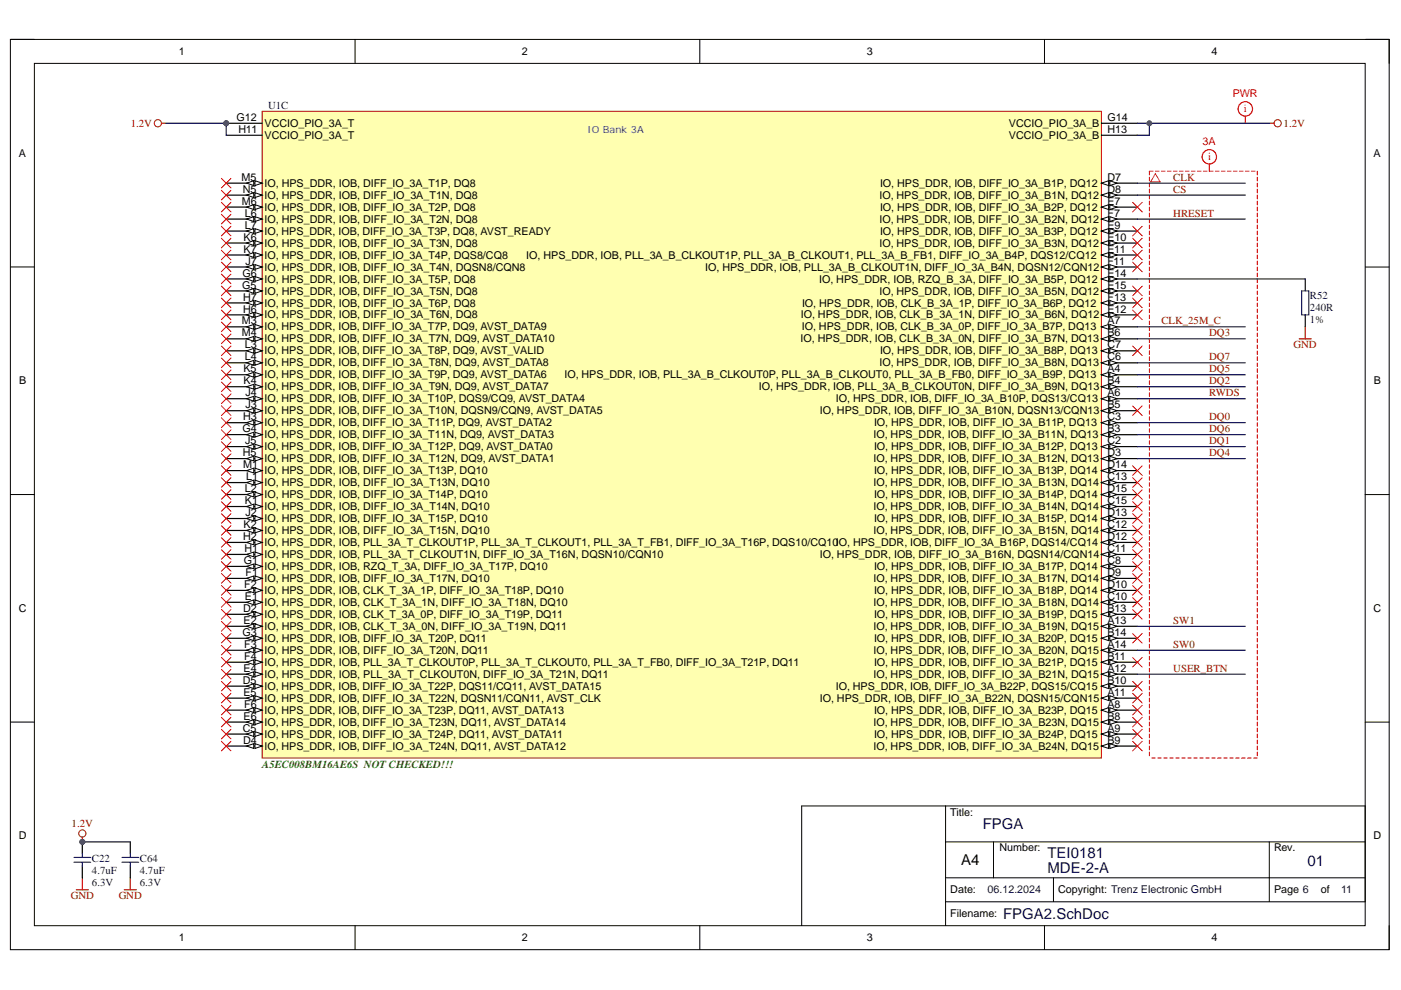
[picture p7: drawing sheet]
<svg xmlns="http://www.w3.org/2000/svg" width="297mm" height="210mm" viewBox="0 0 297 210" stroke-linecap="round" stroke-linejoin="round" font-family="sans-serif">
<defs><g id="words">
<g font-size="3.2" fill="#000080">
<text x="208.4" y="175.8">FPGA</text>
<text x="222.1" y="185.2">MDE-2-A</text>
<text x="222.1" y="181.9">TEI0181</text>
<text x="277.2" y="183.6">01</text>
<text x="212.7" y="194.8">FPGA2.SchDoc</text>
</g>
<text font-size="3.2" x="203.8" y="183.4">A4</text>
<g font-size="2.3">
<text x="37.9" y="11.7">1</text>
<text x="110.7" y="11.7">2</text>
<text x="183.8" y="11.7">3</text>
<text x="256.8" y="11.7">4</text>
<text x="50.1" y="25.7">G12</text>
<text x="50.5" y="28.2">H11</text>
<text x="56.1" y="29.5">VCCIO_PIO_3A_T</text>
<text x="56.1" y="26.9">VCCIO_PIO_3A_T</text>
<text x="213.9" y="29.5">VCCIO_PIO_3A_B</text>
<text x="213.9" y="26.9">VCCIO_PIO_3A_B</text>
<text x="234.8" y="28.2">H13</text>
<text x="234.8" y="25.7">G14</text>
<text x="4" y="33.3">A</text>
<text x="291.2" y="33.3">A</text>
<text x="51.2" y="38.3">M5</text>
<text x="51.5" y="40.9">N5</text>
<text x="56.1" y="39.6">IO, HPS_DDR, IOB, DIFF_IO_3A_T1P, DQ8</text>
<text x="186.6" y="39.6">IO, HPS_DDR, IOB, DIFF_IO_3A_B1P, DQ12</text>
<text x="234.8" y="40.9">D8</text>
<text x="234.8" y="38.3">D7</text>
<text x="51.3" y="43.4">M6</text>
<text x="51.9" y="45.9">L6</text>
<text x="56.1" y="42.1">IO, HPS_DDR, IOB, DIFF_IO_3A_T1N, DQ8</text>
<text x="56.1" y="47.2">IO, HPS_DDR, IOB, DIFF_IO_3A_T2N, DQ8</text>
<text x="56.1" y="44.7">IO, HPS_DDR, IOB, DIFF_IO_3A_T2P, DQ8</text>
<text x="186.5" y="42.1">IO, HPS_DDR, IOB, DIFF_IO_3A_B1N, DQ12</text>
<text x="186.5" y="47.2">IO, HPS_DDR, IOB, DIFF_IO_3A_B2N, DQ12</text>
<text x="186.6" y="44.7">IO, HPS_DDR, IOB, DIFF_IO_3A_B2P, DQ12</text>
<text x="234.8" y="45.9">F7</text>
<text x="234.8" y="43.4">E7</text>
<text x="51.6" y="51">K6</text>
<text x="51.6" y="53.6">K7</text>
<text x="51.9" y="48.5">L7</text>
<text x="56.1" y="52.3">IO, HPS_DDR, IOB, DIFF_IO_3A_T3N, DQ8</text>
<text x="56.1" y="49.7">IO, HPS_DDR, IOB, DIFF_IO_3A_T3P, DQ8, AVST_READY</text>
<text x="186.5" y="52.3">IO, HPS_DDR, IOB, DIFF_IO_3A_B3N, DQ12</text>
<text x="186.6" y="49.7">IO, HPS_DDR, IOB, DIFF_IO_3A_B3P, DQ12</text>
<text x="234.8" y="51">E10</text>
<text x="234.8" y="48.5">E9</text>
<text x="234.8" y="53.6">E11</text>
<text x="51.4" y="58.7">G6</text>
<text x="52" y="56.1">J7</text>
<text x="56.1" y="57.4">IO, HPS_DDR, IOB, DIFF_IO_3A_T4N, DQSN8/CQN8</text>
<text x="56.1" y="54.8">IO, HPS_DDR, IOB, DIFF_IO_3A_T4P, DQS8/CQ8</text>
<text x="56.1" y="59.9">IO, HPS_DDR, IOB, DIFF_IO_3A_T5P, DQ8</text>
<text x="111.6" y="54.8">IO, HPS_DDR, IOB, PLL_3A_B_CLKOUT1P, PLL_3A_B_CLKOUT1, PLL_3A_B_FB1, DIFF_IO_3A_B4P, DQS12/CQ12</text>
<text x="149.5" y="57.4">IO, HPS_DDR, IOB, PLL_3A_B_CLKOUT1N, DIFF_IO_3A_B4N, DQSN12/CQN12</text>
<text x="173.7" y="59.9">IO, HPS_DDR, IOB, RZQ_B_3A, DIFF_IO_3A_B5P, DQ12</text>
<text x="234.8" y="56.1">F11</text>
<text x="234.8" y="58.7">E14</text>
<text x="51.4" y="61.2">G5</text>
<text x="51.5" y="63.7">H7</text>
<text x="56.1" y="62.5">IO, HPS_DDR, IOB, DIFF_IO_3A_T5N, DQ8</text>
<text x="56.1" y="65">IO, HPS_DDR, IOB, DIFF_IO_3A_T6P, DQ8</text>
<text x="170" y="65">IO, HPS_DDR, IOB, CLK_B_3A_1P, DIFF_IO_3A_B6P, DQ12</text>
<text x="186.5" y="62.5">IO, HPS_DDR, IOB, DIFF_IO_3A_B5N, DQ12</text>
<text x="234.8" y="61.2">E15</text>
<text x="234.8" y="63.7">F13</text>
<text x="51.3" y="71.3">M4</text>
<text x="51.3" y="68.8">M3</text>
<text x="51.5" y="66.3">H6</text>
<text x="56.1" y="67.5">IO, HPS_DDR, IOB, DIFF_IO_3A_T6N, DQ8</text>
<text x="56.1" y="70.1">IO, HPS_DDR, IOB, DIFF_IO_3A_T7P, DQ9, AVST_DATA9</text>
<text x="169.8" y="67.5">IO, HPS_DDR, IOB, CLK_B_3A_1N, DIFF_IO_3A_B6N, DQ12</text>
<text x="170" y="70.1">IO, HPS_DDR, IOB, CLK_B_3A_0P, DIFF_IO_3A_B7P, DQ13</text>
<text x="234.8" y="66.3">E12</text>
<text x="234.8" y="71.3">B6</text>
<text x="234.8" y="68.8">A7</text>
<text x="51.9" y="76.4">L4</text>
<text x="51.9" y="73.9">L3</text>
<text x="56.1" y="72.6">IO, HPS_DDR, IOB, DIFF_IO_3A_T7N, DQ9, AVST_DATA10</text>
<text x="56.1" y="77.7">IO, HPS_DDR, IOB, DIFF_IO_3A_T8N, DQ9, AVST_DATA8</text>
<text x="56.1" y="75.1">IO, HPS_DDR, IOB, DIFF_IO_3A_T8P, DQ9, AVST_VALID</text>
<text x="169.7" y="72.6">IO, HPS_DDR, IOB, CLK_B_3A_0N, DIFF_IO_3A_B7N, DQ13</text>
<text x="186.5" y="77.7">IO, HPS_DDR, IOB, DIFF_IO_3A_B8N, DQ13</text>
<text x="186.6" y="75.1">IO, HPS_DDR, IOB, DIFF_IO_3A_B8P, DQ13</text>
<text x="234.8" y="76.4">C6</text>
<text x="234.8" y="73.9">C7</text>
<text x="4.1" y="81.5">B</text>
<text x="51.6" y="79">K5</text>
<text x="51.6" y="81.5">K4</text>
<text x="56.1" y="82.8">IO, HPS_DDR, IOB, DIFF_IO_3A_T9N, DQ9, AVST_DATA7</text>
<text x="56.1" y="80.2">IO, HPS_DDR, IOB, DIFF_IO_3A_T9P, DQ9, AVST_DATA6</text>
<text x="119.7" y="80.2">IO, HPS_DDR, IOB, PLL_3A_B_CLKOUT0P, PLL_3A_B_CLKOUT0, PLL_3A_B_FB0, DIFF_IO_3A_B9P, DQ13</text>
<text x="160.9" y="82.8">IO, HPS_DDR, IOB, PLL_3A_B_CLKOUT0N, DIFF_IO_3A_B9N, DQ13</text>
<text x="234.8" y="81.5">B4</text>
<text x="234.8" y="79">A4</text>
<text x="291.3" y="81.5">B</text>
<text x="51.5" y="89.1">H3</text>
<text x="52" y="86.6">J3</text>
<text x="52" y="84">J4</text>
<text x="56.1" y="87.9">IO, HPS_DDR, IOB, DIFF_IO_3A_T10N, DQSN9/CQN9, AVST_DATA5</text>
<text x="56.1" y="85.3">IO, HPS_DDR, IOB, DIFF_IO_3A_T10P, DQS9/CQ9, AVST_DATA4</text>
<text x="173.8" y="87.9">IO, HPS_DDR, IOB, DIFF_IO_3A_B10N, DQSN13/CQN13</text>
<text x="177.2" y="85.3">IO, HPS_DDR, IOB, DIFF_IO_3A_B10P, DQS13/CQ13</text>
<text x="234.8" y="86.6">B5</text>
<text x="234.8" y="84">A6</text>
<text x="234.8" y="89.1">C3</text>
<text x="51.4" y="91.7">G4</text>
<text x="52" y="94.2">J5</text>
<text x="56.1" y="92.9">IO, HPS_DDR, IOB, DIFF_IO_3A_T11N, DQ9, AVST_DATA3</text>
<text x="56.1" y="90.4">IO, HPS_DDR, IOB, DIFF_IO_3A_T11P, DQ9, AVST_DATA2</text>
<text x="56.1" y="95.5">IO, HPS_DDR, IOB, DIFF_IO_3A_T12P, DQ9, AVST_DATA0</text>
<text x="185.2" y="92.9">IO, HPS_DDR, IOB, DIFF_IO_3A_B11N, DQ13</text>
<text x="185.3" y="90.4">IO, HPS_DDR, IOB, DIFF_IO_3A_B11P, DQ13</text>
<text x="185.3" y="95.5">IO, HPS_DDR, IOB, DIFF_IO_3A_B12P, DQ13</text>
<text x="234.8" y="91.7">B3</text>
<text x="234.8" y="94.2">C2</text>
<text x="51.5" y="96.7">H5</text>
<text x="51.6" y="99.3">M1</text>
<text x="52.2" y="101.8">L1</text>
<text x="56.1" y="98">IO, HPS_DDR, IOB, DIFF_IO_3A_T12N, DQ9, AVST_DATA1</text>
<text x="56.1" y="100.5">IO, HPS_DDR, IOB, DIFF_IO_3A_T13P, DQ10</text>
<text x="185.2" y="98">IO, HPS_DDR, IOB, DIFF_IO_3A_B12N, DQ13</text>
<text x="185.3" y="100.5">IO, HPS_DDR, IOB, DIFF_IO_3A_B13P, DQ14</text>
<text x="234.8" y="96.7">D3</text>
<text x="234.8" y="101.8">C13</text>
<text x="234.8" y="99.3">D14</text>
<text x="51.9" y="104.3">L2</text>
<text x="51.9" y="106.9">K1</text>
<text x="56.1" y="103.1">IO, HPS_DDR, IOB, DIFF_IO_3A_T13N, DQ10</text>
<text x="56.1" y="105.6">IO, HPS_DDR, IOB, DIFF_IO_3A_T14P, DQ10</text>
<text x="185.2" y="103.1">IO, HPS_DDR, IOB, DIFF_IO_3A_B13N, DQ14</text>
<text x="185.3" y="105.6">IO, HPS_DDR, IOB, DIFF_IO_3A_B14P, DQ14</text>
<text x="234.8" y="106.9">C15</text>
<text x="234.8" y="104.3">D15</text>
<text x="51.6" y="112">K2</text>
<text x="52" y="109.4">J2</text>
<text x="56.1" y="108.2">IO, HPS_DDR, IOB, DIFF_IO_3A_T14N, DQ10</text>
<text x="56.1" y="113.2">IO, HPS_DDR, IOB, DIFF_IO_3A_T15N, DQ10</text>
<text x="56.1" y="110.7">IO, HPS_DDR, IOB, DIFF_IO_3A_T15P, DQ10</text>
<text x="185.2" y="108.2">IO, HPS_DDR, IOB, DIFF_IO_3A_B14N, DQ14</text>
<text x="185.2" y="113.2">IO, HPS_DDR, IOB, DIFF_IO_3A_B15N, DQ14</text>
<text x="185.3" y="110.7">IO, HPS_DDR, IOB, DIFF_IO_3A_B15P, DQ14</text>
<text x="234.8" y="112">C12</text>
<text x="234.8" y="109.4">D13</text>
<text x="51.5" y="114.5">H2</text>
<text x="51.7" y="119.6">G1</text>
<text x="51.8" y="117.1">H1</text>
<text x="56.1" y="118.3">IO, HPS_DDR, IOB, PLL_3A_T_CLKOUT1N, DIFF_IO_3A_T16N, DQSN10/CQN10</text>
<text x="56.1" y="115.8">IO, HPS_DDR, IOB, PLL_3A_T_CLKOUT1P, PLL_3A_T_CLKOUT1, PLL_3A_T_FB1, DIFF_IO_3A_T16P, DQS10/CQ10IO, HPS_DDR, IOB, DIFF_IO_3A_B16P, DQS14/CQ14</text>
<text x="173.8" y="118.3">IO, HPS_DDR, IOB, DIFF_IO_3A_B16N, DQSN14/CQN14</text>
<text x="234.8" y="117.1">C11</text>
<text x="234.8" y="114.5">D12</text>
<text x="234.8" y="119.6">C8</text>
<text x="51.8" y="124.7">F2</text>
<text x="52.1" y="122.1">F1</text>
<text x="56.1" y="123.4">IO, HPS_DDR, IOB, DIFF_IO_3A_T17N, DQ10</text>
<text x="56.1" y="120.9">IO, HPS_DDR, IOB, RZQ_T_3A, DIFF_IO_3A_T17P, DQ10</text>
<text x="56.1" y="125.9">IO, HPS_DDR, IOB, CLK_T_3A_1P, DIFF_IO_3A_T18P, DQ10</text>
<text x="185.2" y="123.4">IO, HPS_DDR, IOB, DIFF_IO_3A_B17N, DQ14</text>
<text x="185.3" y="120.9">IO, HPS_DDR, IOB, DIFF_IO_3A_B17P, DQ14</text>
<text x="185.3" y="125.9">IO, HPS_DDR, IOB, DIFF_IO_3A_B18P, DQ14</text>
<text x="234.8" y="122.1">D9</text>
<text x="234.8" y="124.7">D10</text>
<text x="4" y="129.7">C</text>
<text x="51.5" y="129.7">D2</text>
<text x="51.9" y="127.2">E1</text>
<text x="56.1" y="128.5">IO, HPS_DDR, IOB, CLK_T_3A_1N, DIFF_IO_3A_T18N, DQ10</text>
<text x="56.1" y="131">IO, HPS_DDR, IOB, CLK_T_3A_0P, DIFF_IO_3A_T19P, DQ11</text>
<text x="185.2" y="128.5">IO, HPS_DDR, IOB, DIFF_IO_3A_B18N, DQ14</text>
<text x="185.3" y="131">IO, HPS_DDR, IOB, DIFF_IO_3A_B19P, DQ15</text>
<text x="234.8" y="127.2">C10</text>
<text x="234.8" y="129.7">B13</text>
<text x="291.2" y="129.7">C</text>
<text x="51.4" y="134.8">G3</text>
<text x="51.6" y="132.3">E2</text>
<text x="51.8" y="137.4">F3</text>
<text x="56.1" y="133.6">IO, HPS_DDR, IOB, CLK_T_3A_0N, DIFF_IO_3A_T19N, DQ11</text>
<text x="56.1" y="136.1">IO, HPS_DDR, IOB, DIFF_IO_3A_T20P, DQ11</text>
<text x="185.2" y="133.6">IO, HPS_DDR, IOB, DIFF_IO_3A_B19N, DQ15</text>
<text x="185.3" y="136.1">IO, HPS_DDR, IOB, DIFF_IO_3A_B20P, DQ15</text>
<text x="234.8" y="132.3">A13</text>
<text x="234.8" y="137.4">A14</text>
<text x="234.8" y="134.8">B14</text>
<text x="51.6" y="142.4">E4</text>
<text x="51.8" y="139.9">F4</text>
<text x="56.1" y="138.6">IO, HPS_DDR, IOB, DIFF_IO_3A_T20N, DQ11</text>
<text x="56.1" y="143.7">IO, HPS_DDR, IOB, PLL_3A_T_CLKOUT0N, DIFF_IO_3A_T21N, DQ11</text>
<text x="56.1" y="141.2">IO, HPS_DDR, IOB, PLL_3A_T_CLKOUT0P, PLL_3A_T_CLKOUT0, PLL_3A_T_FB0, DIFF_IO_3A_T21P, DQ11</text>
<text x="185.2" y="138.6">IO, HPS_DDR, IOB, DIFF_IO_3A_B20N, DQ15</text>
<text x="185.2" y="143.7">IO, HPS_DDR, IOB, DIFF_IO_3A_B21N, DQ15</text>
<text x="185.3" y="141.2">IO, HPS_DDR, IOB, DIFF_IO_3A_B21P, DQ15</text>
<text x="234.8" y="142.4">A12</text>
<text x="234.8" y="139.9">B11</text>
<text x="51.5" y="145">D5</text>
<text x="51.6" y="147.5">E5</text>
<text x="56.1" y="148.8">IO, HPS_DDR, IOB, DIFF_IO_3A_T22N, DQSN11/CQN11, AVST_CLK</text>
<text x="56.1" y="146.2">IO, HPS_DDR, IOB, DIFF_IO_3A_T22P, DQS11/CQ11, AVST_DATA15</text>
<text x="173.8" y="148.8">IO, HPS_DDR, IOB, DIFF_IO_3A_B22N, DQSN15/CQN15</text>
<text x="177.2" y="146.2">IO, HPS_DDR, IOB, DIFF_IO_3A_B22P, DQS15/CQ15</text>
<text x="234.8" y="147.5">A11</text>
<text x="234.8" y="145">B10</text>
<text x="51.5" y="155.1">C5</text>
<text x="51.6" y="152.6">E6</text>
<text x="51.8" y="150.1">F6</text>
<text x="56.1" y="153.9">IO, HPS_DDR, IOB, DIFF_IO_3A_T23N, DQ11, AVST_DATA14</text>
<text x="56.1" y="151.3">IO, HPS_DDR, IOB, DIFF_IO_3A_T23P, DQ11, AVST_DATA13</text>
<text x="185.2" y="153.9">IO, HPS_DDR, IOB, DIFF_IO_3A_B23N, DQ15</text>
<text x="185.3" y="151.3">IO, HPS_DDR, IOB, DIFF_IO_3A_B23P, DQ15</text>
<text x="234.8" y="152.6">B8</text>
<text x="234.8" y="150.1">A8</text>
<text x="234.8" y="155.1">A9</text>
<text x="51.5" y="157.7">D4</text>
<text x="56.1" y="158.9">IO, HPS_DDR, IOB, DIFF_IO_3A_T24N, DQ11, AVST_DATA12</text>
<text x="56.1" y="156.4">IO, HPS_DDR, IOB, DIFF_IO_3A_T24P, DQ11, AVST_DATA11</text>
<text x="185.2" y="158.9">IO, HPS_DDR, IOB, DIFF_IO_3A_B24N, DQ15</text>
<text x="185.3" y="156.4">IO, HPS_DDR, IOB, DIFF_IO_3A_B24P, DQ15</text>
<text x="234.8" y="157.7">B9</text>
<text x="201.5" y="172.9">Title:</text>
<text x="4" y="178">D</text>
<text x="291.2" y="178">D</text>
<text x="211.9" y="180.5">Number:</text>
<text x="270.1" y="180.5">Rev.</text>
<text x="201.5" y="189.4">Date:</text>
<text x="224.4" y="189.4">Copyright: Trenz Electronic GmbH</text>
<text x="270.1" y="189.4">Page 6</text>
<text x="280" y="189.4">of</text>
<text x="201.5" y="194.5">Filename:</text>
<text x="37.9" y="199.6">1</text>
<text x="110.7" y="199.6">2</text>
<text x="183.8" y="199.6">3</text>
<text x="256.8" y="199.6">4</text>
</g>
<g font-size="2.3" fill="#000080">
<text x="56.9" y="23.1">U1C</text>
<text x="277.7" y="63.5">R52</text>
<text x="277.7" y="68.5">1%</text>
<text x="277.7" y="66">240R</text>
<text x="19.5" y="182.8">C22</text>
<text x="19.5" y="185.3">4.7uF</text>
<text x="29.7" y="182.8">C64</text>
<text x="29.7" y="185.3">4.7uF</text>
<text x="19.5" y="187.9">6.3V</text>
<text x="29.7" y="187.9">6.3V</text>
<text x="209.4" y="189.4">06.12.2024</text>
<text x="284.3" y="189.4">11</text>
</g>
<g font-size="2.3" fill="#f00">
<text x="261.4" y="20.5">PWR</text>
<text x="263.7" y="23.8">i</text>
<text x="255" y="30.7">3A</text>
<text x="256.1" y="34">i</text>
</g>
<g font-size="2.3" fill="#800000">
<text x="27.7" y="26.9">1.2V</text>
<text x="272.2" y="26.9">1.2V</text>
<text x="248.8" y="40.9">CS</text>
<text x="248.8" y="38.3">CLK</text>
<text x="248.8" y="45.9">HRESET</text>
<text x="246.2" y="68.8">CLK_25M_C</text>
<text x="256.4" y="71.3">DQ3</text>
<text x="256.4" y="76.4">DQ7</text>
<text x="274.3" y="73.9">GND</text>
<text x="256.4" y="81.5">DQ2</text>
<text x="256.4" y="78.9">DQ5</text>
<text x="256.4" y="84">RWDS</text>
<text x="256.4" y="89.1">DQ0</text>
<text x="256.4" y="94.2">DQ1</text>
<text x="256.4" y="91.7">DQ6</text>
<text x="256.4" y="96.7">DQ4</text>
<text x="248.8" y="137.3">SW0</text>
<text x="248.8" y="132.3">SW1</text>
<text x="248.8" y="142.4">USER_BTN</text>
<text x="15.2" y="175.4">1.2V</text>
<text x="15" y="190.7">GND</text>
<text x="25.2" y="190.7">GND</text>
</g>
<text font-size="2.3" fill="#008000" x="55.6" y="162.7">A5EC008BM16AE6S NOT CHECKED!!!</text>
<text font-size="2.1" fill="#00f" x="124.6" y="28.2">IO Bank 3A</text>
</g></defs>
<path d="M2.2 8.4h292.3v193h-292.3z" fill="none" stroke="#000" stroke-width=".21"/>
<path d="M7.3 13.4h282.1v182.9h-282.1z" fill-rule="evenodd" fill="#fff"/>
<g fill="none" stroke="#000" stroke-width=".21">
<path d="M2.2 8.4h5.1M7.3 13.4h282.1v182.9h-282.1zM75.3 8.4v5M148.4 8.4v5M221.4 8.4v5M289.4 8.4h5.1v5M2.2 56.6h5.1M289.4 56.6h5.1M2.2 104.9h5.1M289.4 104.9h5.1M2.2 153.1h5.1M289.4 153.1h5.1"/>
<path d="M200.5 170.9v25.4M200.5 178.5h88.9M210.6 178.5v7.6M269.1 178.5v12.7M75.3 196.3v5.1M148.4 196.3v5.1M200.5 191.2h88.9v-20.3h-119.4v25.4M200.5 186.1h88.9M221.4 196.3v5.1M223.4 186.1v5.1M294.5 196.3v5.1"/>
</g>
<path d="M16.2 188.7h2.5M17.5 186.1v2.6" fill="none" stroke="#800000" stroke-width=".25"/>
<circle cx="17.5" cy="178.5" r=".51" fill="#4c4c94"/>
<circle cx="17.5" cy="178.5" r=".51" fill="none" stroke="#4c4c94" stroke-width=".21"/>
<path d="M17.5 178.5v2.5M17.5 183.6v2.5" fill="none" stroke="#000" stroke-width=".25"/>
<circle cx="17.5" cy="178.5" r=".51" fill="#4c4c94"/>
<circle cx="17.5" cy="178.5" r=".51" fill="none" stroke="#4c4c94" stroke-width=".21"/>
<path d="M15.7 181.8h3.5M15.7 182.8h3.5M17.5 181v.8M17.5 182.8v.8M25.8 181.8h3.6M25.8 182.8h3.6M27.6 181v.8M27.6 182.8v.8" fill="none" stroke="#00f" stroke-width=".25"/>
<path d="M26.4 188.7h2.5M27.6 186.1v2.6" fill="none" stroke="#800000" stroke-width=".25"/>
<path d="M27.6 178.5v2.5M27.6 183.6v2.5" fill="none" stroke="#000" stroke-width=".25"/>
<circle cx="48" cy="26.1" r=".51" fill="#4c4c94"/>
<circle cx="48" cy="26.1" r=".51" fill="none" stroke="#4c4c94" stroke-width=".21"/>
<path d="M55.6 23.6h177.9v137.1h-177.9z" fill-rule="evenodd" fill="#ffffb0"/>
<path d="M55.6 23.6h177.9v137.1h-177.9z" fill="none" stroke="#800000" stroke-width=".21"/>
<path d="M48 41.4h7.6" fill="none" stroke="#000" stroke-width=".25"/>
<path d="M54.1 40.9l1.5 .5-1.5 .5z" fill="#f8fcff"/>
<path d="M54.1 40.9l1.5 .5-1.5 .5z" fill="none" stroke="#000" stroke-width=".21"/>
<path d="M52.3 41.4l1.5-.5v1z" fill="#f8fcff"/>
<path d="M52.3 41.4l1.5-.5v1z" fill="none" stroke="#000" stroke-width=".21"/>
<path d="M48 38.8h7.6" fill="none" stroke="#000" stroke-width=".25"/>
<path d="M54.1 38.3l1.5 .5-1.5 .5z" fill="#f8fcff"/>
<path d="M54.1 38.3l1.5 .5-1.5 .5z" fill="none" stroke="#000" stroke-width=".21"/>
<path d="M52.3 38.8l1.5-.5v1z" fill="#f8fcff"/>
<path d="M52.3 38.8l1.5-.5v1z" fill="none" stroke="#000" stroke-width=".21"/>
<path d="M48 46.4h7.6" fill="none" stroke="#000" stroke-width=".25"/>
<path d="M54.1 45.9l1.5 .5-1.5 .6z" fill="#f8fcff"/>
<path d="M54.1 45.9l1.5 .5-1.5 .6z" fill="none" stroke="#000" stroke-width=".21"/>
<path d="M52.3 46.4l1.5-.5v1.1z" fill="#f8fcff"/>
<path d="M52.3 46.4l1.5-.5v1.1z" fill="none" stroke="#000" stroke-width=".21"/>
<path d="M48 43.9h7.6" fill="none" stroke="#000" stroke-width=".25"/>
<path d="M54.1 43.4l1.5 .5-1.5 .5z" fill="#f8fcff"/>
<path d="M54.1 43.4l1.5 .5-1.5 .5z" fill="none" stroke="#000" stroke-width=".21"/>
<path d="M52.3 43.9l1.5-.5v1z" fill="#f8fcff"/>
<path d="M52.3 43.9l1.5-.5v1z" fill="none" stroke="#000" stroke-width=".21"/>
<path d="M48 51.5h7.6" fill="none" stroke="#000" stroke-width=".25"/>
<path d="M54.1 51l1.5 .5-1.5 .5z" fill="#f8fcff"/>
<path d="M54.1 51l1.5 .5-1.5 .5z" fill="none" stroke="#000" stroke-width=".21"/>
<path d="M52.3 51.5l1.5-.5v1z" fill="#f8fcff"/>
<path d="M52.3 51.5l1.5-.5v1z" fill="none" stroke="#000" stroke-width=".21"/>
<path d="M48 49h7.6" fill="none" stroke="#000" stroke-width=".25"/>
<path d="M54.1 48.5l1.5 .5-1.5 .5z" fill="#f8fcff"/>
<path d="M54.1 48.5l1.5 .5-1.5 .5z" fill="none" stroke="#000" stroke-width=".21"/>
<path d="M52.3 49l1.5-.5v1z" fill="#f8fcff"/>
<path d="M52.3 49l1.5-.5v1z" fill="none" stroke="#000" stroke-width=".21"/>
<path d="M48 56.6h7.6" fill="none" stroke="#000" stroke-width=".25"/>
<path d="M54.1 56.1l1.5 .5-1.5 .5z" fill="#f8fcff"/>
<path d="M54.1 56.1l1.5 .5-1.5 .5z" fill="none" stroke="#000" stroke-width=".21"/>
<path d="M52.3 56.6l1.5-.5v1z" fill="#f8fcff"/>
<path d="M52.3 56.6l1.5-.5v1z" fill="none" stroke="#000" stroke-width=".21"/>
<path d="M48 54.1h7.6" fill="none" stroke="#000" stroke-width=".25"/>
<path d="M54.1 53.6l1.5 .5-1.5 .5z" fill="#f8fcff"/>
<path d="M54.1 53.6l1.5 .5-1.5 .5z" fill="none" stroke="#000" stroke-width=".21"/>
<path d="M52.3 54.1l1.5-.5v1z" fill="#f8fcff"/>
<path d="M52.3 54.1l1.5-.5v1z" fill="none" stroke="#000" stroke-width=".21"/>
<path d="M48 61.7h7.6" fill="none" stroke="#000" stroke-width=".25"/>
<path d="M54.1 61.2l1.5 .5-1.5 .5z" fill="#f8fcff"/>
<path d="M54.1 61.2l1.5 .5-1.5 .5z" fill="none" stroke="#000" stroke-width=".21"/>
<path d="M52.3 61.7l1.5-.5v1z" fill="#f8fcff"/>
<path d="M52.3 61.7l1.5-.5v1z" fill="none" stroke="#000" stroke-width=".21"/>
<path d="M48 59.1h7.6" fill="none" stroke="#000" stroke-width=".25"/>
<path d="M54.1 58.6l1.5 .5-1.5 .6z" fill="#f8fcff"/>
<path d="M54.1 58.6l1.5 .5-1.5 .6z" fill="none" stroke="#000" stroke-width=".21"/>
<path d="M52.3 59.1l1.5-.5v1.1z" fill="#f8fcff"/>
<path d="M52.3 59.1l1.5-.5v1.1z" fill="none" stroke="#000" stroke-width=".21"/>
<path d="M48 66.8h7.6" fill="none" stroke="#000" stroke-width=".25"/>
<path d="M54.1 66.3l1.5 .5-1.5 .5z" fill="#f8fcff"/>
<path d="M54.1 66.3l1.5 .5-1.5 .5z" fill="none" stroke="#000" stroke-width=".21"/>
<path d="M52.3 66.8l1.5-.5v1z" fill="#f8fcff"/>
<path d="M52.3 66.8l1.5-.5v1z" fill="none" stroke="#000" stroke-width=".21"/>
<path d="M48 64.2h7.6" fill="none" stroke="#000" stroke-width=".25"/>
<path d="M54.1 63.7l1.5 .5-1.5 .5z" fill="#f8fcff"/>
<path d="M54.1 63.7l1.5 .5-1.5 .5z" fill="none" stroke="#000" stroke-width=".21"/>
<path d="M52.3 64.2l1.5-.5v1z" fill="#f8fcff"/>
<path d="M52.3 64.2l1.5-.5v1z" fill="none" stroke="#000" stroke-width=".21"/>
<path d="M48 71.8h7.6" fill="none" stroke="#000" stroke-width=".25"/>
<path d="M54.1 71.3l1.5 .5-1.5 .5z" fill="#f8fcff"/>
<path d="M54.1 71.3l1.5 .5-1.5 .5z" fill="none" stroke="#000" stroke-width=".21"/>
<path d="M52.3 71.8l1.5-.5v1z" fill="#f8fcff"/>
<path d="M52.3 71.8l1.5-.5v1z" fill="none" stroke="#000" stroke-width=".21"/>
<path d="M48 69.3h7.6" fill="none" stroke="#000" stroke-width=".25"/>
<path d="M54.1 68.8l1.5 .5-1.5 .5z" fill="#f8fcff"/>
<path d="M54.1 68.8l1.5 .5-1.5 .5z" fill="none" stroke="#000" stroke-width=".21"/>
<path d="M52.3 69.3l1.5-.5v1z" fill="#f8fcff"/>
<path d="M52.3 69.3l1.5-.5v1z" fill="none" stroke="#000" stroke-width=".21"/>
<path d="M48 76.9h7.6" fill="none" stroke="#000" stroke-width=".25"/>
<path d="M54.1 76.4l1.5 .5-1.5 .5z" fill="#f8fcff"/>
<path d="M54.1 76.4l1.5 .5-1.5 .5z" fill="none" stroke="#000" stroke-width=".21"/>
<path d="M52.3 76.9l1.5-.5v1z" fill="#f8fcff"/>
<path d="M52.3 76.9l1.5-.5v1z" fill="none" stroke="#000" stroke-width=".21"/>
<path d="M48 74.4h7.6" fill="none" stroke="#000" stroke-width=".25"/>
<path d="M54.1 73.9l1.5 .5-1.5 .5z" fill="#f8fcff"/>
<path d="M54.1 73.9l1.5 .5-1.5 .5z" fill="none" stroke="#000" stroke-width=".21"/>
<path d="M52.3 74.4l1.5-.5v1z" fill="#f8fcff"/>
<path d="M52.3 74.4l1.5-.5v1z" fill="none" stroke="#000" stroke-width=".21"/>
<path d="M48 82h7.6" fill="none" stroke="#000" stroke-width=".25"/>
<path d="M54.1 81.5l1.5 .5-1.5 .5z" fill="#f8fcff"/>
<path d="M54.1 81.5l1.5 .5-1.5 .5z" fill="none" stroke="#000" stroke-width=".21"/>
<path d="M52.3 82l1.5-.5v1z" fill="#f8fcff"/>
<path d="M52.3 82l1.5-.5v1z" fill="none" stroke="#000" stroke-width=".21"/>
<path d="M48 79.5h7.6" fill="none" stroke="#000" stroke-width=".25"/>
<path d="M54.1 79l1.5 .5-1.5 .5z" fill="#f8fcff"/>
<path d="M54.1 79l1.5 .5-1.5 .5z" fill="none" stroke="#000" stroke-width=".21"/>
<path d="M52.3 79.5l1.5-.5v1z" fill="#f8fcff"/>
<path d="M52.3 79.5l1.5-.5v1z" fill="none" stroke="#000" stroke-width=".21"/>
<path d="M48 87.1h7.6" fill="none" stroke="#000" stroke-width=".25"/>
<path d="M54.1 86.6l1.5 .5-1.5 .5z" fill="#f8fcff"/>
<path d="M54.1 86.6l1.5 .5-1.5 .5z" fill="none" stroke="#000" stroke-width=".21"/>
<path d="M52.3 87.1l1.5-.5v1z" fill="#f8fcff"/>
<path d="M52.3 87.1l1.5-.5v1z" fill="none" stroke="#000" stroke-width=".21"/>
<path d="M48 84.5h7.6" fill="none" stroke="#000" stroke-width=".25"/>
<path d="M54.1 84l1.5 .5-1.5 .5z" fill="#f8fcff"/>
<path d="M54.1 84l1.5 .5-1.5 .5z" fill="none" stroke="#000" stroke-width=".21"/>
<path d="M52.3 84.5l1.5-.5v1z" fill="#f8fcff"/>
<path d="M52.3 84.5l1.5-.5v1z" fill="none" stroke="#000" stroke-width=".21"/>
<path d="M48 92.2h7.6" fill="none" stroke="#000" stroke-width=".25"/>
<path d="M54.1 91.6l1.5 .6-1.5 .5z" fill="#f8fcff"/>
<path d="M54.1 91.6l1.5 .6-1.5 .5z" fill="none" stroke="#000" stroke-width=".21"/>
<path d="M52.3 92.2l1.5-.6v1.1z" fill="#f8fcff"/>
<path d="M52.3 92.2l1.5-.6v1.1z" fill="none" stroke="#000" stroke-width=".21"/>
<path d="M48 89.6h7.6" fill="none" stroke="#000" stroke-width=".25"/>
<path d="M54.1 89.1l1.5 .5-1.5 .5z" fill="#f8fcff"/>
<path d="M54.1 89.1l1.5 .5-1.5 .5z" fill="none" stroke="#000" stroke-width=".21"/>
<path d="M52.3 89.6l1.5-.5v1z" fill="#f8fcff"/>
<path d="M52.3 89.6l1.5-.5v1z" fill="none" stroke="#000" stroke-width=".21"/>
<path d="M48 97.2h7.6" fill="none" stroke="#000" stroke-width=".25"/>
<path d="M54.1 96.7l1.5 .5-1.5 .5z" fill="#f8fcff"/>
<path d="M54.1 96.7l1.5 .5-1.5 .5z" fill="none" stroke="#000" stroke-width=".21"/>
<path d="M52.3 97.2l1.5-.5v1z" fill="#f8fcff"/>
<path d="M52.3 97.2l1.5-.5v1z" fill="none" stroke="#000" stroke-width=".21"/>
<path d="M48 94.7h7.6" fill="none" stroke="#000" stroke-width=".25"/>
<path d="M54.1 94.2l1.5 .5-1.5 .5z" fill="#f8fcff"/>
<path d="M54.1 94.2l1.5 .5-1.5 .5z" fill="none" stroke="#000" stroke-width=".21"/>
<path d="M52.3 94.7l1.5-.5v1z" fill="#f8fcff"/>
<path d="M52.3 94.7l1.5-.5v1z" fill="none" stroke="#000" stroke-width=".21"/>
<path d="M48 102.3h7.6" fill="none" stroke="#000" stroke-width=".25"/>
<path d="M54.1 101.8l1.5 .5-1.5 .5z" fill="#f8fcff"/>
<path d="M54.1 101.8l1.5 .5-1.5 .5z" fill="none" stroke="#000" stroke-width=".21"/>
<path d="M52.3 102.3l1.5-.5v1z" fill="#f8fcff"/>
<path d="M52.3 102.3l1.5-.5v1z" fill="none" stroke="#000" stroke-width=".21"/>
<path d="M48 99.8h7.6" fill="none" stroke="#000" stroke-width=".25"/>
<path d="M54.1 99.3l1.5 .5-1.5 .5z" fill="#f8fcff"/>
<path d="M54.1 99.3l1.5 .5-1.5 .5z" fill="none" stroke="#000" stroke-width=".21"/>
<path d="M52.3 99.8l1.5-.5v1z" fill="#f8fcff"/>
<path d="M52.3 99.8l1.5-.5v1z" fill="none" stroke="#000" stroke-width=".21"/>
<path d="M48 107.4h7.6" fill="none" stroke="#000" stroke-width=".25"/>
<path d="M54.1 106.9l1.5 .5-1.5 .5z" fill="#f8fcff"/>
<path d="M54.1 106.9l1.5 .5-1.5 .5z" fill="none" stroke="#000" stroke-width=".21"/>
<path d="M52.3 107.4l1.5-.5v1z" fill="#f8fcff"/>
<path d="M52.3 107.4l1.5-.5v1z" fill="none" stroke="#000" stroke-width=".21"/>
<path d="M48 104.9h7.6" fill="none" stroke="#000" stroke-width=".25"/>
<path d="M54.1 104.3l1.5 .6-1.5 .5z" fill="#f8fcff"/>
<path d="M54.1 104.3l1.5 .6-1.5 .5z" fill="none" stroke="#000" stroke-width=".21"/>
<path d="M52.3 104.9l1.5-.6v1.1z" fill="#f8fcff"/>
<path d="M52.3 104.9l1.5-.6v1.1z" fill="none" stroke="#000" stroke-width=".21"/>
<path d="M48 112.5h7.6" fill="none" stroke="#000" stroke-width=".25"/>
<path d="M54.1 112l1.5 .5-1.5 .5z" fill="#f8fcff"/>
<path d="M54.1 112l1.5 .5-1.5 .5z" fill="none" stroke="#000" stroke-width=".21"/>
<path d="M52.3 112.5l1.5-.5v1z" fill="#f8fcff"/>
<path d="M52.3 112.5l1.5-.5v1z" fill="none" stroke="#000" stroke-width=".21"/>
<path d="M48 109.9h7.6" fill="none" stroke="#000" stroke-width=".25"/>
<path d="M54.1 109.4l1.5 .5-1.5 .5z" fill="#f8fcff"/>
<path d="M54.1 109.4l1.5 .5-1.5 .5z" fill="none" stroke="#000" stroke-width=".21"/>
<path d="M52.3 109.9l1.5-.5v1z" fill="#f8fcff"/>
<path d="M52.3 109.9l1.5-.5v1z" fill="none" stroke="#000" stroke-width=".21"/>
<path d="M48 117.6h7.6" fill="none" stroke="#000" stroke-width=".25"/>
<path d="M54.1 117l1.5 .6-1.5 .5z" fill="#f8fcff"/>
<path d="M54.1 117l1.5 .6-1.5 .5z" fill="none" stroke="#000" stroke-width=".21"/>
<path d="M52.3 117.6l1.5-.6v1.1z" fill="#f8fcff"/>
<path d="M52.3 117.6l1.5-.6v1.1z" fill="none" stroke="#000" stroke-width=".21"/>
<path d="M48 115h7.6" fill="none" stroke="#000" stroke-width=".25"/>
<path d="M54.1 114.5l1.5 .5-1.5 .5z" fill="#f8fcff"/>
<path d="M54.1 114.5l1.5 .5-1.5 .5z" fill="none" stroke="#000" stroke-width=".21"/>
<path d="M52.3 115l1.5-.5v1z" fill="#f8fcff"/>
<path d="M52.3 115l1.5-.5v1z" fill="none" stroke="#000" stroke-width=".21"/>
<path d="M48 122.6h7.6" fill="none" stroke="#000" stroke-width=".25"/>
<path d="M54.1 122.1l1.5 .5-1.5 .5z" fill="#f8fcff"/>
<path d="M54.1 122.1l1.5 .5-1.5 .5z" fill="none" stroke="#000" stroke-width=".21"/>
<path d="M52.3 122.6l1.5-.5v1z" fill="#f8fcff"/>
<path d="M52.3 122.6l1.5-.5v1z" fill="none" stroke="#000" stroke-width=".21"/>
<path d="M48 120.1h7.6" fill="none" stroke="#000" stroke-width=".25"/>
<path d="M54.1 119.6l1.5 .5-1.5 .5z" fill="#f8fcff"/>
<path d="M54.1 119.6l1.5 .5-1.5 .5z" fill="none" stroke="#000" stroke-width=".21"/>
<path d="M52.3 120.1l1.5-.5v1z" fill="#f8fcff"/>
<path d="M52.3 120.1l1.5-.5v1z" fill="none" stroke="#000" stroke-width=".21"/>
<path d="M48 127.7h7.6" fill="none" stroke="#000" stroke-width=".25"/>
<path d="M54.1 127.2l1.5 .5-1.5 .5z" fill="#f8fcff"/>
<path d="M54.1 127.2l1.5 .5-1.5 .5z" fill="none" stroke="#000" stroke-width=".21"/>
<path d="M52.3 127.7l1.5-.5v1z" fill="#f8fcff"/>
<path d="M52.3 127.7l1.5-.5v1z" fill="none" stroke="#000" stroke-width=".21"/>
<path d="M48 125.2h7.6" fill="none" stroke="#000" stroke-width=".25"/>
<path d="M54.1 124.7l1.5 .5-1.5 .5z" fill="#f8fcff"/>
<path d="M54.1 124.7l1.5 .5-1.5 .5z" fill="none" stroke="#000" stroke-width=".21"/>
<path d="M52.3 125.2l1.5-.5v1z" fill="#f8fcff"/>
<path d="M52.3 125.2l1.5-.5v1z" fill="none" stroke="#000" stroke-width=".21"/>
<path d="M48 132.8h7.6" fill="none" stroke="#000" stroke-width=".25"/>
<path d="M54.1 132.3l1.5 .5-1.5 .5z" fill="#f8fcff"/>
<path d="M54.1 132.3l1.5 .5-1.5 .5z" fill="none" stroke="#000" stroke-width=".21"/>
<path d="M52.3 132.8l1.5-.5v1z" fill="#f8fcff"/>
<path d="M52.3 132.8l1.5-.5v1z" fill="none" stroke="#000" stroke-width=".21"/>
<path d="M48 130.3h7.6" fill="none" stroke="#000" stroke-width=".25"/>
<path d="M54.1 129.7l1.5 .6-1.5 .5z" fill="#f8fcff"/>
<path d="M54.1 129.7l1.5 .6-1.5 .5z" fill="none" stroke="#000" stroke-width=".21"/>
<path d="M52.3 130.3l1.5-.6v1.1z" fill="#f8fcff"/>
<path d="M52.3 130.3l1.5-.6v1.1z" fill="none" stroke="#000" stroke-width=".21"/>
<path d="M48 137.9h7.6" fill="none" stroke="#000" stroke-width=".25"/>
<path d="M54.1 137.4l1.5 .5-1.5 .5z" fill="#f8fcff"/>
<path d="M54.1 137.4l1.5 .5-1.5 .5z" fill="none" stroke="#000" stroke-width=".21"/>
<path d="M52.3 137.9l1.5-.5v1z" fill="#f8fcff"/>
<path d="M52.3 137.9l1.5-.5v1z" fill="none" stroke="#000" stroke-width=".21"/>
<path d="M48 135.3h7.6" fill="none" stroke="#000" stroke-width=".25"/>
<path d="M54.1 134.8l1.5 .5-1.5 .5z" fill="#f8fcff"/>
<path d="M54.1 134.8l1.5 .5-1.5 .5z" fill="none" stroke="#000" stroke-width=".21"/>
<path d="M52.3 135.3l1.5-.5v1z" fill="#f8fcff"/>
<path d="M52.3 135.3l1.5-.5v1z" fill="none" stroke="#000" stroke-width=".21"/>
<path d="M48 142.9h7.6" fill="none" stroke="#000" stroke-width=".25"/>
<path d="M54.1 142.4l1.5 .5-1.5 .5z" fill="#f8fcff"/>
<path d="M54.1 142.4l1.5 .5-1.5 .5z" fill="none" stroke="#000" stroke-width=".21"/>
<path d="M52.3 142.9l1.5-.5v1z" fill="#f8fcff"/>
<path d="M52.3 142.9l1.5-.5v1z" fill="none" stroke="#000" stroke-width=".21"/>
<path d="M48 140.4h7.6" fill="none" stroke="#000" stroke-width=".25"/>
<path d="M54.1 139.9l1.5 .5-1.5 .5z" fill="#f8fcff"/>
<path d="M54.1 139.9l1.5 .5-1.5 .5z" fill="none" stroke="#000" stroke-width=".21"/>
<path d="M52.3 140.4l1.5-.5v1z" fill="#f8fcff"/>
<path d="M52.3 140.4l1.5-.5v1z" fill="none" stroke="#000" stroke-width=".21"/>
<path d="M48 148h7.6" fill="none" stroke="#000" stroke-width=".25"/>
<path d="M54.1 147.5l1.5 .5-1.5 .5z" fill="#f8fcff"/>
<path d="M54.1 147.5l1.5 .5-1.5 .5z" fill="none" stroke="#000" stroke-width=".21"/>
<path d="M52.3 148l1.5-.5v1z" fill="#f8fcff"/>
<path d="M52.3 148l1.5-.5v1z" fill="none" stroke="#000" stroke-width=".21"/>
<path d="M48 145.5h7.6" fill="none" stroke="#000" stroke-width=".25"/>
<path d="M54.1 145l1.5 .5-1.5 .5z" fill="#f8fcff"/>
<path d="M54.1 145l1.5 .5-1.5 .5z" fill="none" stroke="#000" stroke-width=".21"/>
<path d="M52.3 145.5l1.5-.5v1z" fill="#f8fcff"/>
<path d="M52.3 145.5l1.5-.5v1z" fill="none" stroke="#000" stroke-width=".21"/>
<path d="M48 153.1h7.6" fill="none" stroke="#000" stroke-width=".25"/>
<path d="M54.1 152.6l1.5 .5-1.5 .5z" fill="#f8fcff"/>
<path d="M54.1 152.6l1.5 .5-1.5 .5z" fill="none" stroke="#000" stroke-width=".21"/>
<path d="M52.3 153.1l1.5-.5v1z" fill="#f8fcff"/>
<path d="M52.3 153.1l1.5-.5v1z" fill="none" stroke="#000" stroke-width=".21"/>
<path d="M48 150.6h7.6" fill="none" stroke="#000" stroke-width=".25"/>
<path d="M54.1 150.1l1.5 .5-1.5 .5z" fill="#f8fcff"/>
<path d="M54.1 150.1l1.5 .5-1.5 .5z" fill="none" stroke="#000" stroke-width=".21"/>
<path d="M52.3 150.6l1.5-.5v1z" fill="#f8fcff"/>
<path d="M52.3 150.6l1.5-.5v1z" fill="none" stroke="#000" stroke-width=".21"/>
<path d="M48 158.2h7.6" fill="none" stroke="#000" stroke-width=".25"/>
<path d="M54.1 157.7l1.5 .5-1.5 .5z" fill="#f8fcff"/>
<path d="M54.1 157.7l1.5 .5-1.5 .5z" fill="none" stroke="#000" stroke-width=".21"/>
<path d="M52.3 158.2l1.5-.5v1z" fill="#f8fcff"/>
<path d="M52.3 158.2l1.5-.5v1z" fill="none" stroke="#000" stroke-width=".21"/>
<path d="M48 155.6h7.6" fill="none" stroke="#000" stroke-width=".25"/>
<path d="M54.1 155.1l1.5 .5-1.5 .5z" fill="#f8fcff"/>
<path d="M54.1 155.1l1.5 .5-1.5 .5z" fill="none" stroke="#000" stroke-width=".21"/>
<path d="M52.3 155.6l1.5-.5v1z" fill="#f8fcff"/>
<path d="M52.3 155.6l1.5-.5v1z" fill="none" stroke="#000" stroke-width=".21"/>
<path d="M233.5 41.4h7.7" fill="none" stroke="#000" stroke-width=".25"/>
<path d="M233.5 41.4l1.5-.5v1z" fill="#f8fcff"/>
<path d="M233.5 41.4l1.5-.5v1z" fill="none" stroke="#000" stroke-width=".21"/>
<path d="M235.3 40.9l1.5 .5-1.5 .5z" fill="#f8fcff"/>
<path d="M235.3 40.9l1.5 .5-1.5 .5z" fill="none" stroke="#000" stroke-width=".21"/>
<path d="M233.5 38.8h7.7" fill="none" stroke="#000" stroke-width=".25"/>
<path d="M233.5 38.8l1.5-.5v1z" fill="#f8fcff"/>
<path d="M233.5 38.8l1.5-.5v1z" fill="none" stroke="#000" stroke-width=".21"/>
<path d="M235.3 38.3l1.5 .5-1.5 .5z" fill="#f8fcff"/>
<path d="M235.3 38.3l1.5 .5-1.5 .5z" fill="none" stroke="#000" stroke-width=".21"/>
<path d="M233.5 46.5h7.7" fill="none" stroke="#000" stroke-width=".25"/>
<path d="M233.5 46.5l1.5-.6v1.1z" fill="#f8fcff"/>
<path d="M233.5 46.5l1.5-.6v1.1z" fill="none" stroke="#000" stroke-width=".21"/>
<path d="M235.3 45.9l1.5 .6-1.5 .5z" fill="#f8fcff"/>
<path d="M235.3 45.9l1.5 .6-1.5 .5z" fill="none" stroke="#000" stroke-width=".21"/>
<path d="M233.5 43.9h7.7" fill="none" stroke="#000" stroke-width=".25"/>
<path d="M233.5 43.9l1.5-.5v1z" fill="#f8fcff"/>
<path d="M233.5 43.9l1.5-.5v1z" fill="none" stroke="#000" stroke-width=".21"/>
<path d="M235.3 43.4l1.5 .5-1.5 .5z" fill="#f8fcff"/>
<path d="M235.3 43.4l1.5 .5-1.5 .5z" fill="none" stroke="#000" stroke-width=".21"/>
<path d="M233.5 51.5h7.7" fill="none" stroke="#000" stroke-width=".25"/>
<path d="M233.5 51.5l1.5-.5v1z" fill="#f8fcff"/>
<path d="M233.5 51.5l1.5-.5v1z" fill="none" stroke="#000" stroke-width=".21"/>
<path d="M235.3 51l1.5 .5-1.5 .5z" fill="#f8fcff"/>
<path d="M235.3 51l1.5 .5-1.5 .5z" fill="none" stroke="#000" stroke-width=".21"/>
<path d="M233.5 49h7.7" fill="none" stroke="#000" stroke-width=".25"/>
<path d="M233.5 49l1.5-.5v1z" fill="#f8fcff"/>
<path d="M233.5 49l1.5-.5v1z" fill="none" stroke="#000" stroke-width=".21"/>
<path d="M235.3 48.5l1.5 .5-1.5 .5z" fill="#f8fcff"/>
<path d="M235.3 48.5l1.5 .5-1.5 .5z" fill="none" stroke="#000" stroke-width=".21"/>
<path d="M233.5 56.6h7.7" fill="none" stroke="#000" stroke-width=".25"/>
<path d="M233.5 56.6l1.5-.5v1z" fill="#f8fcff"/>
<path d="M233.5 56.6l1.5-.5v1z" fill="none" stroke="#000" stroke-width=".21"/>
<path d="M235.3 56.1l1.5 .5-1.5 .5z" fill="#f8fcff"/>
<path d="M235.3 56.1l1.5 .5-1.5 .5z" fill="none" stroke="#000" stroke-width=".21"/>
<path d="M233.5 54.1h7.7" fill="none" stroke="#000" stroke-width=".25"/>
<path d="M233.5 54.1l1.5-.5v1z" fill="#f8fcff"/>
<path d="M233.5 54.1l1.5-.5v1z" fill="none" stroke="#000" stroke-width=".21"/>
<path d="M235.3 53.6l1.5 .5-1.5 .5z" fill="#f8fcff"/>
<path d="M235.3 53.6l1.5 .5-1.5 .5z" fill="none" stroke="#000" stroke-width=".21"/>
<path d="M233.5 61.7h7.7" fill="none" stroke="#000" stroke-width=".25"/>
<path d="M233.5 61.7l1.5-.5v1z" fill="#f8fcff"/>
<path d="M233.5 61.7l1.5-.5v1z" fill="none" stroke="#000" stroke-width=".21"/>
<path d="M235.3 61.2l1.5 .5-1.5 .5z" fill="#f8fcff"/>
<path d="M235.3 61.2l1.5 .5-1.5 .5z" fill="none" stroke="#000" stroke-width=".21"/>
<path d="M233.5 59.1h7.7" fill="none" stroke="#000" stroke-width=".25"/>
<path d="M233.5 59.1l1.5-.5v1.1z" fill="#f8fcff"/>
<path d="M233.5 59.1l1.5-.5v1.1z" fill="none" stroke="#000" stroke-width=".21"/>
<path d="M235.3 58.6l1.5 .5-1.5 .6z" fill="#f8fcff"/>
<path d="M235.3 58.6l1.5 .5-1.5 .6z" fill="none" stroke="#000" stroke-width=".21"/>
<path d="M233.5 66.8h7.7" fill="none" stroke="#000" stroke-width=".25"/>
<path d="M233.5 66.8l1.5-.5v1z" fill="#f8fcff"/>
<path d="M233.5 66.8l1.5-.5v1z" fill="none" stroke="#000" stroke-width=".21"/>
<path d="M235.3 66.3l1.5 .5-1.5 .5z" fill="#f8fcff"/>
<path d="M235.3 66.3l1.5 .5-1.5 .5z" fill="none" stroke="#000" stroke-width=".21"/>
<path d="M233.5 64.2h7.7" fill="none" stroke="#000" stroke-width=".25"/>
<path d="M233.5 64.2l1.5-.5v1z" fill="#f8fcff"/>
<path d="M233.5 64.2l1.5-.5v1z" fill="none" stroke="#000" stroke-width=".21"/>
<path d="M235.3 63.7l1.5 .5-1.5 .5z" fill="#f8fcff"/>
<path d="M235.3 63.7l1.5 .5-1.5 .5z" fill="none" stroke="#000" stroke-width=".21"/>
<path d="M233.5 71.8h7.7" fill="none" stroke="#000" stroke-width=".25"/>
<path d="M233.5 71.8l1.5-.5v1.1z" fill="#f8fcff"/>
<path d="M233.5 71.8l1.5-.5v1.1z" fill="none" stroke="#000" stroke-width=".21"/>
<path d="M235.3 71.3l1.5 .5-1.5 .6z" fill="#f8fcff"/>
<path d="M235.3 71.3l1.5 .5-1.5 .6z" fill="none" stroke="#000" stroke-width=".21"/>
<path d="M233.5 69.3h7.7" fill="none" stroke="#000" stroke-width=".25"/>
<path d="M233.5 69.3l1.5-.5v1z" fill="#f8fcff"/>
<path d="M233.5 69.3l1.5-.5v1z" fill="none" stroke="#000" stroke-width=".21"/>
<path d="M235.3 68.8l1.5 .5-1.5 .5z" fill="#f8fcff"/>
<path d="M235.3 68.8l1.5 .5-1.5 .5z" fill="none" stroke="#000" stroke-width=".21"/>
<path d="M233.5 76.9h7.7" fill="none" stroke="#000" stroke-width=".25"/>
<path d="M233.5 76.9l1.5-.5v1z" fill="#f8fcff"/>
<path d="M233.5 76.9l1.5-.5v1z" fill="none" stroke="#000" stroke-width=".21"/>
<path d="M235.3 76.4l1.5 .5-1.5 .5z" fill="#f8fcff"/>
<path d="M235.3 76.4l1.5 .5-1.5 .5z" fill="none" stroke="#000" stroke-width=".21"/>
<path d="M233.5 74.4h7.7" fill="none" stroke="#000" stroke-width=".25"/>
<path d="M233.5 74.4l1.5-.5v1z" fill="#f8fcff"/>
<path d="M233.5 74.4l1.5-.5v1z" fill="none" stroke="#000" stroke-width=".21"/>
<path d="M235.3 73.9l1.5 .5-1.5 .5z" fill="#f8fcff"/>
<path d="M235.3 73.9l1.5 .5-1.5 .5z" fill="none" stroke="#000" stroke-width=".21"/>
<path d="M233.5 82h7.7" fill="none" stroke="#000" stroke-width=".25"/>
<path d="M233.5 82l1.5-.5v1z" fill="#f8fcff"/>
<path d="M233.5 82l1.5-.5v1z" fill="none" stroke="#000" stroke-width=".21"/>
<path d="M235.3 81.5l1.5 .5-1.5 .5z" fill="#f8fcff"/>
<path d="M235.3 81.5l1.5 .5-1.5 .5z" fill="none" stroke="#000" stroke-width=".21"/>
<path d="M233.5 79.5h7.7" fill="none" stroke="#000" stroke-width=".25"/>
<path d="M233.5 79.5l1.5-.5v1z" fill="#f8fcff"/>
<path d="M233.5 79.5l1.5-.5v1z" fill="none" stroke="#000" stroke-width=".21"/>
<path d="M235.3 79l1.5 .5-1.5 .5z" fill="#f8fcff"/>
<path d="M235.3 79l1.5 .5-1.5 .5z" fill="none" stroke="#000" stroke-width=".21"/>
<path d="M233.5 87.1h7.7" fill="none" stroke="#000" stroke-width=".25"/>
<path d="M233.5 87.1l1.5-.5v1z" fill="#f8fcff"/>
<path d="M233.5 87.1l1.5-.5v1z" fill="none" stroke="#000" stroke-width=".21"/>
<path d="M235.3 86.6l1.5 .5-1.5 .5z" fill="#f8fcff"/>
<path d="M235.3 86.6l1.5 .5-1.5 .5z" fill="none" stroke="#000" stroke-width=".21"/>
<path d="M233.5 84.5h7.7" fill="none" stroke="#000" stroke-width=".25"/>
<path d="M233.5 84.5l1.5-.5v1.1z" fill="#f8fcff"/>
<path d="M233.5 84.5l1.5-.5v1.1z" fill="none" stroke="#000" stroke-width=".21"/>
<path d="M235.3 84l1.5 .5-1.5 .6z" fill="#f8fcff"/>
<path d="M235.3 84l1.5 .5-1.5 .6z" fill="none" stroke="#000" stroke-width=".21"/>
<path d="M233.5 92.2h7.7" fill="none" stroke="#000" stroke-width=".25"/>
<path d="M233.5 92.2l1.5-.5v1z" fill="#f8fcff"/>
<path d="M233.5 92.2l1.5-.5v1z" fill="none" stroke="#000" stroke-width=".21"/>
<path d="M235.3 91.7l1.5 .5-1.5 .5z" fill="#f8fcff"/>
<path d="M235.3 91.7l1.5 .5-1.5 .5z" fill="none" stroke="#000" stroke-width=".21"/>
<path d="M233.5 89.6h7.7" fill="none" stroke="#000" stroke-width=".25"/>
<path d="M233.5 89.6l1.5-.5v1z" fill="#f8fcff"/>
<path d="M233.5 89.6l1.5-.5v1z" fill="none" stroke="#000" stroke-width=".21"/>
<path d="M235.3 89.1l1.5 .5-1.5 .5z" fill="#f8fcff"/>
<path d="M235.3 89.1l1.5 .5-1.5 .5z" fill="none" stroke="#000" stroke-width=".21"/>
<path d="M233.5 97.2h7.7" fill="none" stroke="#000" stroke-width=".25"/>
<path d="M233.5 97.2l1.5-.5v1.1z" fill="#f8fcff"/>
<path d="M233.5 97.2l1.5-.5v1.1z" fill="none" stroke="#000" stroke-width=".21"/>
<path d="M235.3 96.7l1.5 .5-1.5 .6z" fill="#f8fcff"/>
<path d="M235.3 96.7l1.5 .5-1.5 .6z" fill="none" stroke="#000" stroke-width=".21"/>
<path d="M233.5 94.7h7.7" fill="none" stroke="#000" stroke-width=".25"/>
<path d="M233.5 94.7l1.5-.5v1z" fill="#f8fcff"/>
<path d="M233.5 94.7l1.5-.5v1z" fill="none" stroke="#000" stroke-width=".21"/>
<path d="M235.3 94.2l1.5 .5-1.5 .5z" fill="#f8fcff"/>
<path d="M235.3 94.2l1.5 .5-1.5 .5z" fill="none" stroke="#000" stroke-width=".21"/>
<path d="M233.5 102.3h7.7" fill="none" stroke="#000" stroke-width=".25"/>
<path d="M233.5 102.3l1.5-.5v1z" fill="#f8fcff"/>
<path d="M233.5 102.3l1.5-.5v1z" fill="none" stroke="#000" stroke-width=".21"/>
<path d="M235.3 101.8l1.5 .5-1.5 .5z" fill="#f8fcff"/>
<path d="M235.3 101.8l1.5 .5-1.5 .5z" fill="none" stroke="#000" stroke-width=".21"/>
<path d="M233.5 99.8h7.7" fill="none" stroke="#000" stroke-width=".25"/>
<path d="M233.5 99.8l1.5-.5v1z" fill="#f8fcff"/>
<path d="M233.5 99.8l1.5-.5v1z" fill="none" stroke="#000" stroke-width=".21"/>
<path d="M235.3 99.3l1.5 .5-1.5 .5z" fill="#f8fcff"/>
<path d="M235.3 99.3l1.5 .5-1.5 .5z" fill="none" stroke="#000" stroke-width=".21"/>
<path d="M233.5 107.4h7.7" fill="none" stroke="#000" stroke-width=".25"/>
<path d="M233.5 107.4l1.5-.5v1z" fill="#f8fcff"/>
<path d="M233.5 107.4l1.5-.5v1z" fill="none" stroke="#000" stroke-width=".21"/>
<path d="M235.3 106.9l1.5 .5-1.5 .5z" fill="#f8fcff"/>
<path d="M235.3 106.9l1.5 .5-1.5 .5z" fill="none" stroke="#000" stroke-width=".21"/>
<path d="M233.5 104.9h7.7" fill="none" stroke="#000" stroke-width=".25"/>
<path d="M233.5 104.9l1.5-.5v1z" fill="#f8fcff"/>
<path d="M233.5 104.9l1.5-.5v1z" fill="none" stroke="#000" stroke-width=".21"/>
<path d="M235.3 104.4l1.5 .5-1.5 .5z" fill="#f8fcff"/>
<path d="M235.3 104.4l1.5 .5-1.5 .5z" fill="none" stroke="#000" stroke-width=".21"/>
<path d="M233.5 112.5h7.7" fill="none" stroke="#000" stroke-width=".25"/>
<path d="M233.5 112.5l1.5-.5v1z" fill="#f8fcff"/>
<path d="M233.5 112.5l1.5-.5v1z" fill="none" stroke="#000" stroke-width=".21"/>
<path d="M235.3 112l1.5 .5-1.5 .5z" fill="#f8fcff"/>
<path d="M235.3 112l1.5 .5-1.5 .5z" fill="none" stroke="#000" stroke-width=".21"/>
<path d="M233.5 109.9h7.7" fill="none" stroke="#000" stroke-width=".25"/>
<path d="M233.5 109.9l1.5-.5v1z" fill="#f8fcff"/>
<path d="M233.5 109.9l1.5-.5v1z" fill="none" stroke="#000" stroke-width=".21"/>
<path d="M235.3 109.4l1.5 .5-1.5 .5z" fill="#f8fcff"/>
<path d="M235.3 109.4l1.5 .5-1.5 .5z" fill="none" stroke="#000" stroke-width=".21"/>
<path d="M233.5 117.6h7.7" fill="none" stroke="#000" stroke-width=".25"/>
<path d="M233.5 117.6l1.5-.5v1z" fill="#f8fcff"/>
<path d="M233.5 117.6l1.5-.5v1z" fill="none" stroke="#000" stroke-width=".21"/>
<path d="M235.3 117.1l1.5 .5-1.5 .5z" fill="#f8fcff"/>
<path d="M235.3 117.1l1.5 .5-1.5 .5z" fill="none" stroke="#000" stroke-width=".21"/>
<path d="M233.5 115h7.7" fill="none" stroke="#000" stroke-width=".25"/>
<path d="M233.5 115l1.5-.5v1z" fill="#f8fcff"/>
<path d="M233.5 115l1.5-.5v1z" fill="none" stroke="#000" stroke-width=".21"/>
<path d="M235.3 114.5l1.5 .5-1.5 .5z" fill="#f8fcff"/>
<path d="M235.3 114.5l1.5 .5-1.5 .5z" fill="none" stroke="#000" stroke-width=".21"/>
<path d="M233.5 122.6h7.7" fill="none" stroke="#000" stroke-width=".25"/>
<path d="M233.5 122.6l1.5-.5v1z" fill="#f8fcff"/>
<path d="M233.5 122.6l1.5-.5v1z" fill="none" stroke="#000" stroke-width=".21"/>
<path d="M235.3 122.1l1.5 .5-1.5 .5z" fill="#f8fcff"/>
<path d="M235.3 122.1l1.5 .5-1.5 .5z" fill="none" stroke="#000" stroke-width=".21"/>
<path d="M233.5 120.1h7.7" fill="none" stroke="#000" stroke-width=".25"/>
<path d="M233.5 120.1l1.5-.5v1z" fill="#f8fcff"/>
<path d="M233.5 120.1l1.5-.5v1z" fill="none" stroke="#000" stroke-width=".21"/>
<path d="M235.3 119.6l1.5 .5-1.5 .5z" fill="#f8fcff"/>
<path d="M235.3 119.6l1.5 .5-1.5 .5z" fill="none" stroke="#000" stroke-width=".21"/>
<path d="M233.5 127.7h7.7" fill="none" stroke="#000" stroke-width=".25"/>
<path d="M233.5 127.7l1.5-.5v1z" fill="#f8fcff"/>
<path d="M233.5 127.7l1.5-.5v1z" fill="none" stroke="#000" stroke-width=".21"/>
<path d="M235.3 127.2l1.5 .5-1.5 .5z" fill="#f8fcff"/>
<path d="M235.3 127.2l1.5 .5-1.5 .5z" fill="none" stroke="#000" stroke-width=".21"/>
<path d="M233.5 125.2h7.7" fill="none" stroke="#000" stroke-width=".25"/>
<path d="M233.5 125.2l1.5-.5v1z" fill="#f8fcff"/>
<path d="M233.5 125.2l1.5-.5v1z" fill="none" stroke="#000" stroke-width=".21"/>
<path d="M235.3 124.7l1.5 .5-1.5 .5z" fill="#f8fcff"/>
<path d="M235.3 124.7l1.5 .5-1.5 .5z" fill="none" stroke="#000" stroke-width=".21"/>
<path d="M233.5 132.8h7.7" fill="none" stroke="#000" stroke-width=".25"/>
<path d="M233.5 132.8l1.5-.5v1z" fill="#f8fcff"/>
<path d="M233.5 132.8l1.5-.5v1z" fill="none" stroke="#000" stroke-width=".21"/>
<path d="M235.3 132.3l1.5 .5-1.5 .5z" fill="#f8fcff"/>
<path d="M235.3 132.3l1.5 .5-1.5 .5z" fill="none" stroke="#000" stroke-width=".21"/>
<path d="M233.5 130.3h7.7" fill="none" stroke="#000" stroke-width=".25"/>
<path d="M233.5 130.3l1.5-.6v1.1z" fill="#f8fcff"/>
<path d="M233.5 130.3l1.5-.6v1.1z" fill="none" stroke="#000" stroke-width=".21"/>
<path d="M235.3 129.7l1.5 .6-1.5 .5z" fill="#f8fcff"/>
<path d="M235.3 129.7l1.5 .6-1.5 .5z" fill="none" stroke="#000" stroke-width=".21"/>
<path d="M233.5 137.9h7.7" fill="none" stroke="#000" stroke-width=".25"/>
<path d="M233.5 137.9l1.5-.5v1z" fill="#f8fcff"/>
<path d="M233.5 137.9l1.5-.5v1z" fill="none" stroke="#000" stroke-width=".21"/>
<path d="M235.3 137.4l1.5 .5-1.5 .5z" fill="#f8fcff"/>
<path d="M235.3 137.4l1.5 .5-1.5 .5z" fill="none" stroke="#000" stroke-width=".21"/>
<path d="M233.5 135.3h7.7" fill="none" stroke="#000" stroke-width=".25"/>
<path d="M233.5 135.3l1.5-.5v1z" fill="#f8fcff"/>
<path d="M233.5 135.3l1.5-.5v1z" fill="none" stroke="#000" stroke-width=".21"/>
<path d="M235.3 134.8l1.5 .5-1.5 .5z" fill="#f8fcff"/>
<path d="M235.3 134.8l1.5 .5-1.5 .5z" fill="none" stroke="#000" stroke-width=".21"/>
<path d="M233.5 142.9h7.7" fill="none" stroke="#000" stroke-width=".25"/>
<path d="M233.5 142.9l1.5-.5v1z" fill="#f8fcff"/>
<path d="M233.5 142.9l1.5-.5v1z" fill="none" stroke="#000" stroke-width=".21"/>
<path d="M235.3 142.4l1.5 .5-1.5 .5z" fill="#f8fcff"/>
<path d="M235.3 142.4l1.5 .5-1.5 .5z" fill="none" stroke="#000" stroke-width=".21"/>
<path d="M233.5 140.4h7.7" fill="none" stroke="#000" stroke-width=".25"/>
<path d="M233.5 140.4l1.5-.5v1z" fill="#f8fcff"/>
<path d="M233.5 140.4l1.5-.5v1z" fill="none" stroke="#000" stroke-width=".21"/>
<path d="M235.3 139.9l1.5 .5-1.5 .5z" fill="#f8fcff"/>
<path d="M235.3 139.9l1.5 .5-1.5 .5z" fill="none" stroke="#000" stroke-width=".21"/>
<path d="M233.5 148h7.7" fill="none" stroke="#000" stroke-width=".25"/>
<path d="M233.5 148l1.5-.5v1z" fill="#f8fcff"/>
<path d="M233.5 148l1.5-.5v1z" fill="none" stroke="#000" stroke-width=".21"/>
<path d="M235.3 147.5l1.5 .5-1.5 .5z" fill="#f8fcff"/>
<path d="M235.3 147.5l1.5 .5-1.5 .5z" fill="none" stroke="#000" stroke-width=".21"/>
<path d="M233.5 145.5h7.7" fill="none" stroke="#000" stroke-width=".25"/>
<path d="M233.5 145.5l1.5-.5v1z" fill="#f8fcff"/>
<path d="M233.5 145.5l1.5-.5v1z" fill="none" stroke="#000" stroke-width=".21"/>
<path d="M235.3 145l1.5 .5-1.5 .5z" fill="#f8fcff"/>
<path d="M235.3 145l1.5 .5-1.5 .5z" fill="none" stroke="#000" stroke-width=".21"/>
<path d="M233.5 153.1h7.7" fill="none" stroke="#000" stroke-width=".25"/>
<path d="M233.5 153.1l1.5-.5v1z" fill="#f8fcff"/>
<path d="M233.5 153.1l1.5-.5v1z" fill="none" stroke="#000" stroke-width=".21"/>
<path d="M235.3 152.6l1.5 .5-1.5 .5z" fill="#f8fcff"/>
<path d="M235.3 152.6l1.5 .5-1.5 .5z" fill="none" stroke="#000" stroke-width=".21"/>
<path d="M233.5 150.6h7.7" fill="none" stroke="#000" stroke-width=".25"/>
<path d="M233.5 150.6l1.5-.5v1z" fill="#f8fcff"/>
<path d="M233.5 150.6l1.5-.5v1z" fill="none" stroke="#000" stroke-width=".21"/>
<path d="M235.3 150.1l1.5 .5-1.5 .5z" fill="#f8fcff"/>
<path d="M235.3 150.1l1.5 .5-1.5 .5z" fill="none" stroke="#000" stroke-width=".21"/>
<path d="M233.5 158.2h7.7" fill="none" stroke="#000" stroke-width=".25"/>
<path d="M233.5 158.2l1.5-.5v1z" fill="#f8fcff"/>
<path d="M233.5 158.2l1.5-.5v1z" fill="none" stroke="#000" stroke-width=".21"/>
<path d="M235.3 157.7l1.5 .5-1.5 .5z" fill="#f8fcff"/>
<path d="M235.3 157.7l1.5 .5-1.5 .5z" fill="none" stroke="#000" stroke-width=".21"/>
<path d="M233.5 155.6h7.7" fill="none" stroke="#000" stroke-width=".25"/>
<path d="M233.5 155.6l1.5-.5v1z" fill="#f8fcff"/>
<path d="M233.5 155.6l1.5-.5v1z" fill="none" stroke="#000" stroke-width=".21"/>
<path d="M235.3 155.1l1.5 .5-1.5 .5z" fill="#f8fcff"/>
<path d="M235.3 155.1l1.5 .5-1.5 .5z" fill="none" stroke="#000" stroke-width=".21"/>
<path d="M48 28.7h7.6M48 26.1h7.6M233.5 28.7h7.7M233.5 26.1h7.7" fill="none" stroke="#000" stroke-width=".25"/>
<circle cx="48" cy="26.1" r=".51" fill="#4c4c94"/>
<circle cx="48" cy="26.1" r=".51" fill="none" stroke="#4c4c94" stroke-width=".21"/>
<g fill="none" stroke="#f00" stroke-width=".25">
<path d="M256.4 34.8v1.5M264 24.6v1.5"/>
<circle cx="256.4" cy="33.2" r="1.52"/>
<circle cx="264" cy="23.1" r="1.53"/>
</g>
<g fill="none" stroke="#f00" stroke-width=".21">
<path d="M243.7 37.6v.8M243.7 38.8v.8M244.5 36.3h-.8v.8M245 36.3h.8M246.2 36.3h.8M247.5 36.3h.8M248.8 36.3h.8M250 36.3h.8M251.3 36.3h.8M252.6 36.3h.8M253.9 36.3h.8M255.1 36.3h.8"/>
<path d="M256.4 36.3h.8M257.7 36.3h.8M258.9 36.3h.8M260.2 36.3h.8M261.5 36.3h.8M262.8 36.3h.7M264 36.3h.8M265.3 36.3h.8M266.6 36.3v.8M266.6 37.6v.8M266.6 38.8v.8M243.7 40.1v.8"/>
<path d="M243.7 41.4v.8M243.7 42.6v.8M243.7 43.9v.8M243.7 45.2v.8M243.7 46.5v.7M243.7 47.7v.8M243.7 49v.8M243.7 50.3v.8M243.7 51.5v.8M243.7 52.8v.8M243.7 54.1v.8M243.7 55.3v.8"/>
<path d="M243.7 56.6v.8M243.7 57.9v.8M243.7 59.1v.8M266.6 40.1v.8M266.6 41.4v.8M266.6 42.6v.8M266.6 43.9v.8M266.6 45.2v.8M266.6 46.5v.7M266.6 47.7v.8M266.6 49v.8M266.6 50.3v.8"/>
<path d="M266.6 51.5v.8M266.6 52.8v.8M266.6 54.1v.8M266.6 55.3v.8M266.6 56.6v.8M266.6 57.9v.8M266.6 59.1v.8M243.7 60.4v.8M243.7 61.7v.8M243.7 63v.8M243.7 64.2v.8M243.7 65.5v.8"/>
<path d="M243.7 66.8v.8M243.7 68v.8M243.7 69.3v.8M243.7 70.6v.8M243.7 71.8v.8M243.7 73.1v.8M243.7 74.4v.8M243.7 75.7v.8M243.7 76.9v.8M243.7 78.2v.8M243.7 79.5v.8M266.6 60.4v.8"/>
<path d="M266.6 61.7v.8M266.6 63v.8M266.6 64.2v.8M266.6 65.5v.8M266.6 66.8v.8M266.6 68v.8M266.6 69.3v.8M266.6 70.6v.8M266.6 71.8v.8M266.6 73.1v.8M266.6 74.4v.8M266.6 75.7v.8"/>
<path d="M266.6 76.9v.8M266.6 78.2v.8M266.6 79.5v.8M243.7 80.7v.8M243.7 82v.8M243.7 83.3v.8M243.7 84.5v.8M243.7 85.8v.8M243.7 87.1v.8M243.7 88.3v.8M243.7 89.6v.8M243.7 90.9v.8"/>
<path d="M243.7 92.2v.8M243.7 93.4v.8M243.7 94.7v.8M243.7 96v.8M243.7 97.2v.8M243.7 98.5v.8M243.7 99.8v.8M266.6 80.7v.8M266.6 82v.8M266.6 83.3v.8M266.6 84.5v.8M266.6 85.8v.8"/>
<path d="M266.6 87.1v.8M266.6 88.3v.8M266.6 89.6v.8M266.6 90.9v.8M266.6 92.2v.8M266.6 93.4v.8M266.6 94.7v.8M266.6 96v.8M266.6 97.2v.8M266.6 98.5v.8M266.6 99.8v.8M243.7 101v.8"/>
<path d="M243.7 102.3v.8M243.7 103.6v.8M243.7 104.9v.8M243.7 106.1v.8M243.7 107.4v.8M243.7 108.7v.8M243.7 109.9v.8M243.7 111.2v.8M243.7 112.5v.8M243.7 113.7v.8M243.7 115v.8M243.7 116.3v.8"/>
<path d="M243.7 117.6v.7M243.7 118.8v.8M266.6 101v.8M266.6 102.3v.8M266.6 103.6v.8M266.6 104.9v.8M266.6 106.1v.8M266.6 107.4v.8M266.6 108.7v.8M266.6 109.9v.8M266.6 111.2v.8M266.6 112.5v.8"/>
<path d="M266.6 113.7v.8M266.6 115v.8M266.6 116.3v.8M266.6 117.6v.7M266.6 118.8v.8M243.7 120.1v.8M243.7 121.4v.8M243.7 122.6v.8M243.7 123.9v.8M243.7 125.2v.8M243.7 126.4v.8M243.7 127.7v.8"/>
<path d="M243.7 129v.8M243.7 130.3v.7M243.7 131.5v.8M243.7 132.8v.8M243.7 134.1v.8M243.7 135.3v.8M243.7 136.6v.8M243.7 137.9v.8M243.7 139.1v.8M266.6 120.1v.8M266.6 121.4v.8M266.6 122.6v.8"/>
<path d="M266.6 123.9v.8M266.6 125.2v.8M266.6 126.4v.8M266.6 127.7v.8M266.6 129v.8M266.6 130.3v.7M266.6 131.5v.8M266.6 132.8v.8M266.6 134.1v.8M266.6 135.3v.8M266.6 136.6v.8M266.6 137.9v.8"/>
<path d="M266.6 139.1v.8M243.7 140.4v.8M243.7 141.7v.8M243.7 142.9v.8M243.7 144.2v.8M243.7 145.5v.8M243.7 146.8v.7M243.7 148v.8M243.7 149.3v.8M243.7 150.6v.8M243.7 151.8v.8M243.7 153.1v.8"/>
<path d="M243.7 154.4v.8M243.7 155.6v.8M243.7 156.9v.8M243.7 158.2v.8M243.7 159.5v.7M266.6 140.4v.8M266.6 141.7v.8M266.6 142.9v.8M266.6 144.2v.8M266.6 145.5v.8M266.6 146.8v.7M266.6 148v.8"/>
<path d="M266.6 149.3v.8M266.6 150.6v.8M266.6 151.8v.8M266.6 153.1v.8M266.6 154.4v.8M266.6 155.6v.8M266.6 156.9v.8M266.6 158.2v.8M266.6 159.5v.7M244.2 160.7h.8M245.4 160.7h.8M246.7 160.7h.8"/>
<path d="M248 160.7h.8M249.3 160.7h.7M250.5 160.7h.8M251.8 160.7h.8M253.1 160.7h.8M254.3 160.7h.8M255.6 160.7h.8M256.9 160.7h.8M258.1 160.7h.8M259.4 160.7h.8M260.7 160.7h.8M262 160.7h.8"/>
<path d="M263.2 160.7h.8M264.5 160.7h.8M265.8 160.7h.8"/>
</g>
<path d="M245 36.8l1 1.8h-2.1z" fill="none" stroke="#f33" stroke-width=".21"/>
<g fill="none" stroke="#800000" stroke-width=".21">
<circle cx="270.9" cy="26.1" r=".76"/>
<circle cx="17.5" cy="176.7" r=".76"/>
</g>
<path d="M269.1 26.1h1M275.5 71.8h2.5M276.7 69.3v2.5M17.5 177.5v1" fill="none" stroke="#800000" stroke-width=".25"/>
<path d="M276.7 59.1v2.6M276.7 66.8v2.5" fill="none" stroke="#000" stroke-width=".25"/>
<path d="M276 61.7h1.5v5.1h-1.5z" fill="none" stroke="#00f" stroke-width=".25"/>
<circle cx="17.5" cy="178.5" r=".51" fill="#4c4c94"/>
<circle cx="17.5" cy="178.5" r=".51" fill="none" stroke="#4c4c94" stroke-width=".21"/>
<g fill="none" stroke="#f00" stroke-width=".21">
<path d="M46.9 37.8l2.1 2M49 37.8l-2.1 2M46.9 40.4l2.1 2M46.9 42.9l2.1 2M46.9 45.4l2.1 2.1M46.9 48l2.1 2M46.9 50.5l2.1 2M46.9 53.1l2.1 2M46.9 55.6l2.1 2M46.9 58.1l2.1 2.1M49 40.4l-2.1 2M49 42.9l-2.1 2"/>
<path d="M49 45.4l-2.1 2.1M49 48l-2.1 2M49 50.5l-2.1 2M49 53.1l-2.1 2M49 55.6l-2.1 2M49 58.1l-2.1 2.1M240.1 50.5l2.1 2M240.1 53.1l2.1 2M240.1 55.6l2.1 2M240.1 42.9l2.1 2M240.1 48l2.1 2M242.2 50.5l-2.1 2"/>
<path d="M242.2 53.1l-2.1 2M242.2 55.6l-2.1 2M242.2 42.9l-2.1 2M242.2 48l-2.1 2M46.9 60.7l2.1 2M46.9 63.2l2.1 2M46.9 65.7l2.1 2.1M46.9 68.3l2.1 2M46.9 70.8l2.1 2.1M46.9 73.4l2.1 2M46.9 75.9l2.1 2M46.9 78.4l2.1 2.1"/>
<path d="M49 60.7l-2.1 2M49 63.2l-2.1 2M49 65.7l-2.1 2.1M49 68.3l-2.1 2M49 70.8l-2.1 2.1M49 73.4l-2.1 2M49 75.9l-2.1 2M49 78.4l-2.1 2.1M240.1 73.4l2.1 2M240.1 60.7l2.1 2M240.1 63.2l2.1 2M240.1 65.8l2.1 2"/>
<path d="M242.2 73.4l-2.1 2M242.2 60.7l-2.1 2M242.2 63.2l-2.1 2M242.2 65.8l-2.1 2M46.9 81l2.1 2M46.9 83.5l2.1 2.1M46.9 86.1l2.1 2M46.9 88.6l2.1 2M46.9 91.1l2.1 2.1M46.9 93.7l2.1 2M46.9 96.2l2.1 2.1M46.9 98.8l2.1 2"/>
<path d="M49 81l-2.1 2M49 83.5l-2.1 2.1M49 86.1l-2.1 2M49 88.6l-2.1 2M49 91.1l-2.1 2.1M49 93.7l-2.1 2M49 96.2l-2.1 2.1M49 98.8l-2.1 2M240.1 98.8l2.1 2M240.1 86.1l2.1 2M242.2 98.8l-2.1 2M242.2 86.1l-2.1 2"/>
<path d="M46.9 101.3l2.1 2M46.9 103.8l2.1 2.1M46.9 106.4l2.1 2M46.9 108.9l2.1 2M46.9 111.5l2.1 2M46.9 114l2.1 2M46.9 116.5l2.1 2.1M46.9 119.1l2.1 2M49 101.3l-2.1 2M49 103.8l-2.1 2.1M49 106.4l-2.1 2M49 108.9l-2.1 2"/>
<path d="M49 111.5l-2.1 2M49 114l-2.1 2M49 116.5l-2.1 2.1M49 119.1l-2.1 2M240.1 101.3l2.1 2M240.1 103.8l2.1 2.1M240.1 106.4l2.1 2M240.1 108.9l2.1 2.1M240.1 111.5l2.1 2M240.1 114l2.1 2M240.1 116.5l2.1 2.1M240.1 119.1l2.1 2"/>
<path d="M242.2 101.3l-2.1 2M242.2 103.8l-2.1 2.1M242.2 106.4l-2.1 2M242.2 108.9l-2.1 2.1M242.2 111.5l-2.1 2M242.2 114l-2.1 2M242.2 116.5l-2.1 2.1M242.2 119.1l-2.1 2M46.9 121.6l2.1 2M46.9 124.2l2.1 2M46.9 126.7l2.1 2M46.9 129.2l2.1 2.1"/>
<path d="M46.9 131.8l2.1 2M46.9 134.3l2.1 2M46.9 136.9l2.1 2M46.9 139.4l2.1 2M49 121.6l-2.1 2M49 124.2l-2.1 2M49 126.7l-2.1 2M49 129.2l-2.1 2.1M49 131.8l-2.1 2M49 134.3l-2.1 2M49 136.9l-2.1 2M49 139.4l-2.1 2"/>
<path d="M240.1 121.6l2.1 2.1M240.1 124.2l2.1 2M240.1 126.7l2.1 2M240.1 134.3l2.1 2M240.1 139.4l2.1 2M240.1 129.2l2.1 2.1M242.2 121.6l-2.1 2.1M242.2 124.2l-2.1 2M242.2 126.7l-2.1 2M242.2 134.3l-2.1 2M242.2 139.4l-2.1 2M242.2 129.2l-2.1 2.1"/>
<path d="M46.9 141.9l2.1 2.1M46.9 144.5l2.1 2M46.9 147l2.1 2M46.9 149.5l2.1 2.1M46.9 152.1l2.1 2M46.9 154.6l2.1 2.1M46.9 157.2l2.1 2M49 141.9l-2.1 2.1M49 144.5l-2.1 2M49 147l-2.1 2M49 149.5l-2.1 2.1M49 152.1l-2.1 2"/>
<path d="M49 154.6l-2.1 2.1M49 157.2l-2.1 2M240.1 144.5l2.1 2M240.1 147l2.1 2M240.1 152.1l2.1 2M240.1 154.6l2.1 2.1M240.1 157.2l2.1 2M240.1 149.5l2.1 2.1M242.2 144.5l-2.1 2M242.2 147l-2.1 2M242.2 152.1l-2.1 2M242.2 154.6l-2.1 2.1"/>
<path d="M242.2 157.2l-2.1 2M242.2 149.5l-2.1 2.1"/>
</g>
<circle cx="33.5" cy="26.1" r=".76" fill="none" stroke="#800000" stroke-width=".21"/>
<path d="M34.2 26.1h1" fill="none" stroke="#800000" stroke-width=".25"/>
<path d="M17.5 178.5h10.1" fill="none" stroke="#000080" stroke-width=".25"/>
<circle cx="17.5" cy="178.5" r=".51" fill="#4c4c94"/>
<circle cx="17.5" cy="178.5" r=".51" fill="none" stroke="#4c4c94" stroke-width=".21"/>
<g fill="none" stroke="#000080" stroke-width=".25">
<path d="M241.2 26.1h27.9M241.2 38.8h22.8M241.2 46.5h22.8M241.2 59.1h35.5M241.2 41.4h22.8M241.2 69.3h22.8M241.2 71.8h22.8M241.2 76.9h22.8M241.2 79.5h22.8M241.2 82h22.8M241.2 84.5h22.8M241.2 89.6h22.8"/>
<path d="M241.2 92.2h22.8M241.2 94.7h22.8M241.2 97.2h22.8M241.2 132.8h22.8M241.2 137.9h22.8"/>
</g>
<circle cx="243.7" cy="26.1" r=".51" fill="#4c4c94"/>
<circle cx="243.7" cy="26.1" r=".51" fill="none" stroke="#4c4c94" stroke-width=".21"/>
<path d="M243.7 26.1v2.6h-2.5" fill="none" stroke="#000080" stroke-width=".25"/>
<circle cx="243.7" cy="26.1" r=".51" fill="#4c4c94"/>
<circle cx="243.7" cy="26.1" r=".51" fill="none" stroke="#4c4c94" stroke-width=".21"/>
<path d="M35.2 26.1h12.8M241.2 142.9h22.8" fill="none" stroke="#000080" stroke-width=".25"/>
<circle cx="48" cy="26.1" r=".51" fill="#4c4c94"/>
<circle cx="48" cy="26.1" r=".51" fill="none" stroke="#4c4c94" stroke-width=".21"/>
<path d="M48 26.1v2.6" fill="none" stroke="#000080" stroke-width=".25"/>
<circle cx="48" cy="26.1" r=".51" fill="#4c4c94"/>
<circle cx="48" cy="26.1" r=".51" fill="none" stroke="#4c4c94" stroke-width=".21"/>
<use href="#words"/>
</svg>
